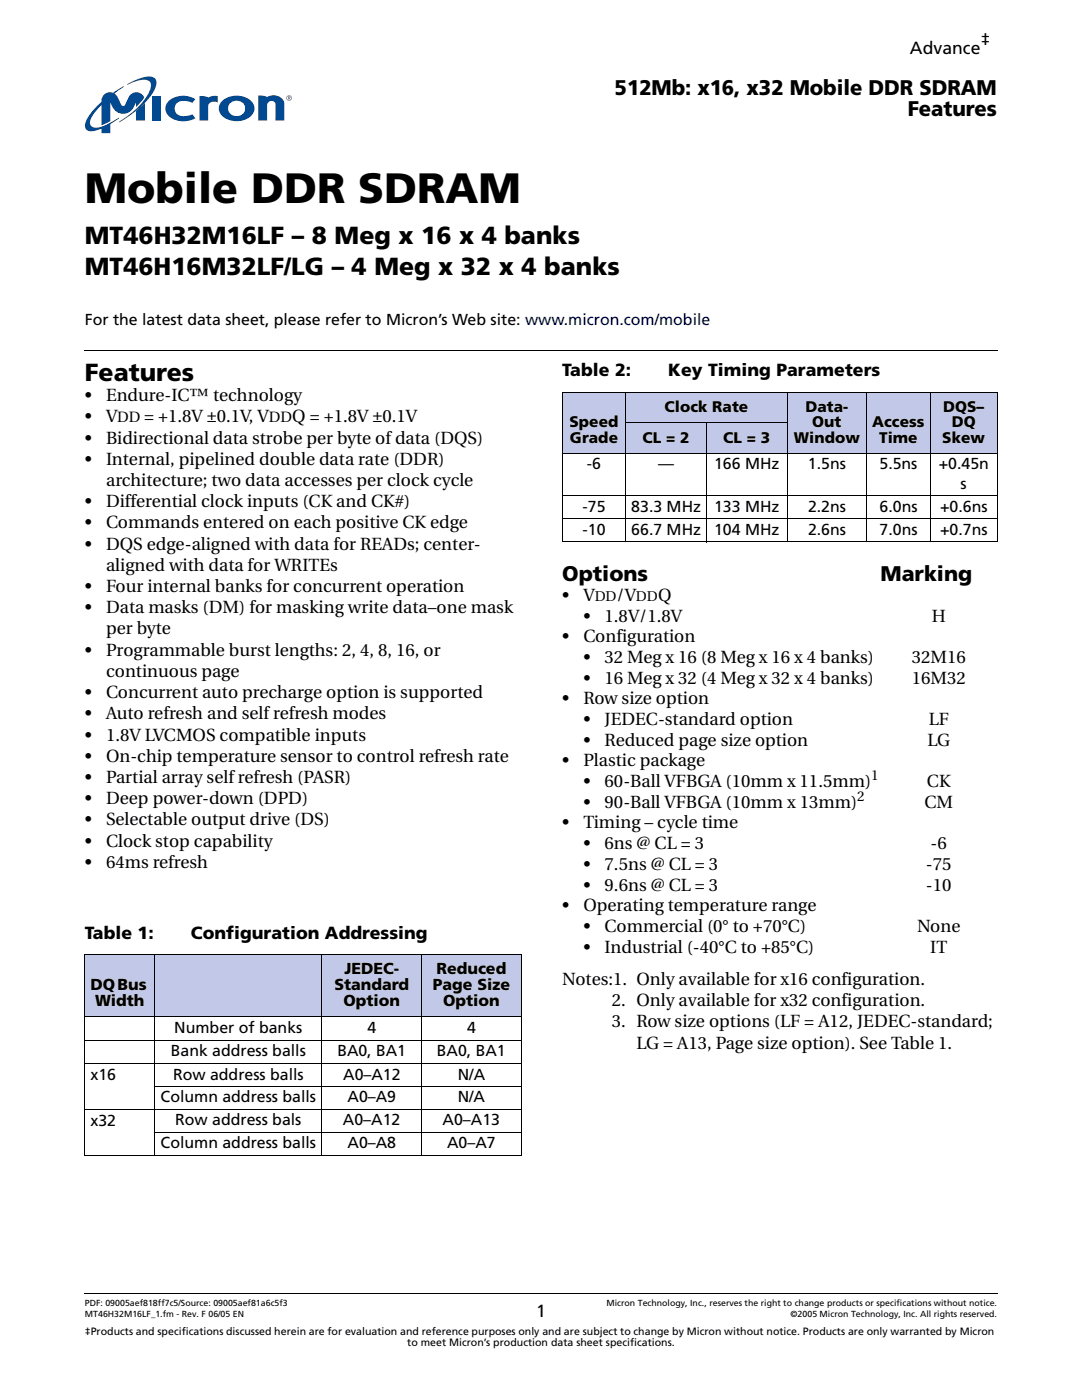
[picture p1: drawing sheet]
<svg xmlns="http://www.w3.org/2000/svg" width="216mm" height="279mm" viewBox="0 0 216 279" stroke-linecap="round" stroke-linejoin="round" font-family="sans-serif">
<defs><g id="words">
<text font-size="8.5" x="16.9" y="40.6">Mobile DDR SDRAM</text>
<g font-size="4.9">
<text x="16.9" y="48.8">MT46H32M16LF – 8 Meg x 16 x 4 banks</text>
<text x="16.9" y="54.8">MT46H16M32LF/LG – 4 Meg x 32 x 4 banks</text>
<text x="16.9" y="76.1">Features</text>
</g>
<g font-size="4.2">
<text x="122.6" y="19">512Mb: x16, x32 Mobile DDR SDRAM</text>
<text x="181.1" y="23.2">Features</text>
<text x="112.2" y="115.9">Options</text>
<text x="175.7" y="115.9">Marking</text>
</g>
<g font-size="3.5">
<text x="181.6" y="10.7">Advance</text>
<text x="112.2" y="75.1">Table 2:</text>
<text x="133.3" y="75.1">Key Timing Parameters</text>
<text x="16.9" y="80.1">•</text>
<text x="21.2" y="80.1">Endure-IC™ technology</text>
<text x="16.9" y="84.3">•</text>
<text x="16.9" y="88.5">•</text>
<text x="21.2" y="84.3">V</text>
<text x="21.2" y="88.5">Bidirectional data strobe per byte of data (DQS)</text>
<text x="28.7" y="84.3">= +1.8V ±0.1V, V</text>
<text x="58.3" y="84.3">Q = +1.8V ±0.1V</text>
<text x="16.9" y="92.8">•</text>
<text x="21.2" y="92.8">Internal, pipelined double data rate (DDR)</text>
<text x="16.9" y="101.2">•</text>
<text x="21.2" y="101.2">Differential clock inputs (CK and CK#)</text>
<text x="21.2" y="97">architecture; two data accesses per clock cycle</text>
<text x="16.9" y="105.5">•</text>
<text x="21.2" y="105.5">Commands entered on each positive CK edge</text>
<text x="16.9" y="109.7">•</text>
<text x="21.2" y="109.7">DQS edge-aligned with data for READs; center-</text>
<text x="21.2" y="113.9">aligned with data for WRITEs</text>
<text x="16.9" y="118.2">•</text>
<text x="21.2" y="118.2">Four internal banks for concurrent operation</text>
<text x="112.2" y="120">•</text>
<text x="116.4" y="120">V</text>
<text x="123" y="120">/V</text>
<text x="131.3" y="120">Q</text>
<text x="16.9" y="122.4">•</text>
<text x="21.2" y="122.4">Data masks (DM) for masking write data–one mask</text>
<text x="116.4" y="124.2">•</text>
<text x="120.6" y="124.2">1.8V/1.8V</text>
<text x="185.9" y="124.2">H</text>
<text x="16.9" y="130.9">•</text>
<text x="21.2" y="126.6">per byte</text>
<text x="21.2" y="130.9">Programmable burst lengths: 2, 4, 8, 16, or</text>
<text x="112.2" y="128.1">•</text>
<text x="116.4" y="128.1">Configuration</text>
<text x="21.2" y="135.1">continuous page</text>
<text x="116.4" y="132.4">•</text>
<text x="116.4" y="136.6">•</text>
<text x="120.6" y="132.4">32 Meg x 16 (8 Meg x 16 x 4 banks)</text>
<text x="120.6" y="136.6">16 Meg x 32 (4 Meg x 32 x 4 banks)</text>
<text x="181.9" y="132.4">32M16</text>
<text x="181.9" y="136.6">16M32</text>
<text x="16.9" y="139.3">•</text>
<text x="16.9" y="143.6">•</text>
<text x="21.2" y="143.6">Auto refresh and self refresh modes</text>
<text x="21.2" y="139.3">Concurrent auto precharge option is supported</text>
<text x="112.2" y="140.5">•</text>
<text x="116.4" y="140.5">Row size option</text>
<text x="16.9" y="147.8">•</text>
<text x="21.2" y="147.8">1.8V LVCMOS compatible inputs</text>
<text x="116.4" y="144.7">•</text>
<text x="116.4" y="148.9">•</text>
<text x="120.7" y="148.9">Reduced page size option</text>
<text x="120.7" y="144.7">JEDEC-standard option</text>
<text x="185.1" y="148.9">LG</text>
<text x="185.3" y="144.7">LF</text>
<text x="16.9" y="152">•</text>
<text x="21.2" y="152">On-chip temperature sensor to control refresh rate</text>
<text x="112.2" y="152.8">•</text>
<text x="116.4" y="152.8">Plastic package</text>
<text x="16.9" y="156.3">•</text>
<text x="16.9" y="160.5">•</text>
<text x="21.2" y="160.5">Deep power-down (DPD)</text>
<text x="21.2" y="156.3">Partial array self refresh (PASR)</text>
<text x="116.4" y="161.3">•</text>
<text x="116.4" y="157">•</text>
<text x="120.6" y="161.3">90-Ball VFBGA (10mm x 13mm)</text>
<text x="120.7" y="157">60-Ball VFBGA (10mm x 11.5mm)</text>
<text x="184.5" y="161.3">CM</text>
<text x="185" y="157">CK</text>
<text x="16.9" y="164.7">•</text>
<text x="21.2" y="164.7">Selectable output drive (DS)</text>
<text x="112.2" y="165.2">•</text>
<text x="116.4" y="165.2">Timing – cycle time</text>
<text x="16.9" y="169">•</text>
<text x="16.9" y="173.2">•</text>
<text x="21.2" y="173.2">64ms refresh</text>
<text x="21.2" y="169">Clock stop capability</text>
<text x="116.4" y="169.4">•</text>
<text x="116.4" y="173.6">•</text>
<text x="120.6" y="173.6">7.5ns @ CL = 3</text>
<text x="120.7" y="169.4">6ns @ CL = 3</text>
<text x="184.8" y="173.6">-75</text>
<text x="185.7" y="169.4">-6</text>
<text x="116.4" y="177.9">•</text>
<text x="120.6" y="177.9">9.6ns @ CL = 3</text>
<text x="184.8" y="177.9">-10</text>
<text x="112.2" y="181.7">•</text>
<text x="116.4" y="181.7">Operating temperature range</text>
<text x="116.4" y="186">•</text>
<text x="120.7" y="186">Commercial (0° to +70°C)</text>
<text x="183" y="186">None</text>
<text x="16.9" y="187.3">Table 1:</text>
<text x="38.1" y="187.3">Configuration Addressing</text>
<text x="116.4" y="190.2">•</text>
<text x="120.7" y="190.2">Industrial (-40°C to +85°C)</text>
<text x="185.6" y="190.2">IT</text>
<text x="112.2" y="196.6">Notes:1. Only available for x16 configuration.</text>
<text x="122.1" y="200.8">2. Only available for x32 configuration.</text>
<text x="122.1" y="205">3. Row size options (LF = A12, JEDEC-standard;</text>
<text x="127" y="209.3">LG = A13, Page size option). See Table 1.</text>
<text x="107" y="262.8">1</text>
</g>
<text font-size="3.4" x="195.7" y="9">‡</text>
<g font-size="3.2">
<text x="16.9" y="64.9">For the latest data sheet, please refer to Micron’s Web site: www.micron.com/mobile</text>
<text x="117.1" y="93.7">-6</text>
<text x="131.3" y="93.7">—</text>
<text x="142.5" y="93.7">166 MHz</text>
<text x="161.2" y="93.7">1.5ns</text>
<text x="175.5" y="93.7">5.5ns</text>
<text x="187.3" y="93.7">+0.45n</text>
<text x="191.7" y="97.5">s</text>
<text x="116.2" y="102.1">-75</text>
<text x="116.2" y="106.7">-10</text>
<text x="126" y="102.1">83.3 MHz</text>
<text x="126" y="106.7">66.7 MHz</text>
<text x="142.5" y="102.1">133 MHz</text>
<text x="142.5" y="106.7">104 MHz</text>
<text x="161.2" y="102.1">2.2ns</text>
<text x="161.2" y="106.7">2.6ns</text>
<text x="175.5" y="102.1">6.0ns</text>
<text x="175.5" y="106.7">7.0ns</text>
<text x="187.6" y="102.1">+0.6ns</text>
<text x="187.6" y="106.7">+0.7ns</text>
<text x="18" y="197.7">DQ Bus</text>
<text x="66.7" y="197.7">Standard</text>
<text x="68.7" y="194.5">JEDEC-</text>
<text x="86.4" y="197.7">Page Size</text>
<text x="87.1" y="194.5">Reduced</text>
<text x="19" y="200.8">Width</text>
<text x="68.5" y="200.8">Option</text>
<text x="88.4" y="200.8">Option</text>
<text x="34.8" y="206.1">Number of banks</text>
<text x="73.3" y="206.1">4</text>
<text x="93.2" y="206.1">4</text>
<text x="18.1" y="215.5">x16</text>
<text x="34.1" y="210.8">Bank address balls</text>
<text x="34.5" y="215.4">Row address balls</text>
<text x="67.3" y="210.8">BA0, BA1</text>
<text x="68.5" y="215.4">A0–A12</text>
<text x="87.2" y="210.8">BA0, BA1</text>
<text x="91.4" y="215.4">N/A</text>
<text x="32" y="220">Column address balls</text>
<text x="69.4" y="220">A0–A9</text>
<text x="91.3" y="220">N/A</text>
<text x="18.1" y="224.7">x32</text>
<text x="35" y="224.6">Row address bals</text>
<text x="68.4" y="224.6">A0–A12</text>
<text x="88.3" y="224.6">A0–A13</text>
<text x="32" y="229.2">Column address balls</text>
<text x="69.4" y="229.2">A0–A8</text>
<text x="89.2" y="229.2">A0–A7</text>
</g>
<g font-size="3.1">
<text x="132.6" y="82.2">Clock Rate</text>
<text x="160.7" y="82.2">Data-</text>
<text x="188.2" y="82.2">DQS–</text>
<text x="113.6" y="85.3">Speed</text>
<text x="113.7" y="88.4">Grade</text>
<text x="128.2" y="88.4">CL = 2</text>
<text x="144.3" y="88.4">CL = 3</text>
<text x="158.4" y="88.4">Window</text>
<text x="162.1" y="85.3">Out</text>
<text x="174.1" y="85.3">Access</text>
<text x="175.4" y="88.4">Time</text>
<text x="188" y="88.4">Skew</text>
<text x="189.9" y="85.3">DQ</text>
</g>
<g font-size="3">
<text x="23.4" y="84.3">DD</text>
<text x="53.6" y="84.3">DD</text>
</g>
<g font-size="2.8">
<text x="118.7" y="120">DD</text>
<text x="126.9" y="120">DD</text>
<text x="173.9" y="155.6">1</text>
<text x="171" y="159.9">2</text>
</g>
<g font-size="2.1">
<text x="16.9" y="266.4">‡Products and specifications discussed herein are for evaluation and reference purposes only and are subject to change by Micron without notice. Products are only warranted by Micron</text>
<text x="81.3" y="268.5">to meet Micron’s production data sheet specifications.</text>
</g>
<g font-size="1.8">
<text x="16.9" y="260.7">PDF: 09005aef818ff7c5/Source: 09005aef81a6c5f3</text>
<text x="16.9" y="262.8">MT46H32M16LF_1.fm - Rev. F 06/05 EN</text>
<text x="121" y="260.7">Micron Technology, Inc., reserves the right to change products or specifications without notice.</text>
<text x="157.8" y="262.8">©2005 Micron Technology, Inc. All rights reserved.</text>
</g>
</g></defs>
<path d="M16.8 258.1l.1 .2z" fill="#000"/>
<path d="M16.9 258.2h182.2" fill="none" stroke="#000" stroke-width=".2"/>
<g fill="#fff">
<path d="M16.9 28h182.1v1.7h-182.1z"/>
<path d="M16.9 15.3h41.5v11.3h-41.5z"/>
</g>
<g fill="#014990">
<path d="M33.8 20a4.6 4.6 0 0 1 5.2-.2l-.6 .7a2.9 2.9 0 0 0-3.3 .3 1.6 1.6 0 0 0 .1 1.8 1.6 1.6 0 0 0 1.8 .6l1.4-.4 .6 .8a4.7 4.7 0 0 1-5.6-.8 2.01 2.01 0 0 1 .4-2.8z"/>
<path d="M51.5 19.1a2.24 2.24 0 0 1 1.8 .3l.6-.3a2.42 2.42 0 0 1 2.7 1.1l.1 3.9h-1.7v-3.3a.85 .85 0 0 0-1-.7 .85 .85 0 0 0-.7 .9v3.1h-1.8z"/>
<path d="M30.4 19.2h1.7v4.9h-1.7z"/>
<path d="M39.8 19.2l1.3 .1 .4 .2 1-.4 1 .1v1.2l-.5-.1a1.18 1.18 0 0 0-1.5 .8v3h-1.7z"/>
<path d="M27.1 22.1l1.8-1.6v3.6h-1.8z"/>
<path d="M46.1 20.5a1.68 1.68 0 0 1 2.1-.1 1.68 1.68 0 0 1 .5 2.1 1.69 1.69 0 0 1-2.3 .5 1.69 1.69 0 0 1-.6-2.2zM44.5 20a2.11 2.11 0 0 0 .5 3.7 4.4 4.4 0 0 0 5.4-.9 2.13 2.13 0 0 0-1-3.2 4.6 4.6 0 0 0-4.9 .4z"/>
</g>
<path d="M25.4 16.8a9.2 9.2 0 0 1 4.9-1.5 1.26 1.26 0 0 1 .8 1.8 14 14 0 0 1-4.9 5.7l-2.5 1.6 .4-.4a14.8 14.8 0 0 0 5.9-6.3 1.22 1.22 0 0 0-.1-1.3 1.22 1.22 0 0 0-1.3-.5l-1.2 .2-2 .8z" fill="#00817a"/>
<g fill="#014990">
<path d="M20.7 18.9a2.18 2.18 0 0 1 1.9-.4l2.1-1.3-1.9 1.5 .7 .7 .8 1.6 .4 .1 .3-.2a3.3 3.3 0 0 1 1.5-2.3 1.55 1.55 0 0 1 2.2 1l-1.6 1.8v-1a2.8 2.8 0 0 1-2.5 2.3 2.34 2.34 0 0 1-2.2-1.5l-.4-.8v3.8l-1.8 .8v-4.1l-.7 .8a5 5 0 0 0-1.5 3 1.14 1.14 0 0 0 1.4 .8 18 18 0 0 0 4.4-2l-1.8 1.3v1.8h-1.8v-.9a3.7 3.7 0 0 1-2.8 .3 1.36 1.36 0 0 1-.2-1.8 11.1 11.1 0 0 1 3-3.9 1.78 1.78 0 0 1 .5-1.4z"/>
<path d="M57.1 19.6a.55 .55 0 0 1 1.1 0 .55 .55 0 0 1-1.1 0zM57.2 19.6a.45 .45 0 0 0 .9 0 .45 .45 0 0 0-.9 0zM57.5 19.2l.4 .1-.1 .3 .2 .3-.3-.3-.2 .3zM57.6 19.3v.2h.2v-.2z"/>
</g>
<path d="M16.8 69.8l.1 .1z" fill="#000"/>
<path d="M16.9 69.8h182.2" fill="none" stroke="#000" stroke-width=".2"/>
<g fill="#c2c8e8">
<path d="M16.9 190.6h14v12.3h-14z"/>
<path d="M30.9 190.6h53.2v12.3h-53.2z"/>
<path d="M84.1 190.6h19.9v12.3h-19.9z"/>
</g>
<g fill="none" stroke="#000" stroke-width=".2">
<path d="M16.8 190.6h87.3M16.9 190.7v39.8M30.9 190.5v40.2M64.2 190.5v40.2M84.1 190.5v40.2M104 190.7v39.8M16.8 202.9h87.3M16.8 207.6h87.3M16.8 212.3h87.3M30.8 216.8h73.3M16.8 221.4h87.3M16.8 230.6h87.3"/>
<path d="M30.8 226h73.3"/>
</g>
<g fill="#c2c8e8">
<path d="M112.2 78.4h12.7v12.1h-12.7z"/>
<path d="M124.9 78.4h32.2v5.9h-32.2z"/>
<path d="M157.1 78.4h15.8v12.1h-15.8z"/>
<path d="M172.9 78.4h12.7v12.1h-12.7z"/>
<path d="M185.6 78.4h13.4v12.1h-13.4z"/>
<path d="M124.9 84.3h16.1v6.2h-16.1z"/>
<path d="M141 84.3h16.1v6.2h-16.1z"/>
</g>
<g fill="none" stroke="#000" stroke-width=".2">
<path d="M112.1 78.4h87M112.2 78.5v29.5M124.9 78.3v29.9M157.1 78.3v29.9M172.9 78.3v29.9M185.6 78.3v29.9M199 78.5v29.5M112.1 90.5h87M112.1 99h87M124.8 84.3h32.3M141 84.2v24M112.1 103.5h87"/>
<path d="M112.1 108.1h87"/>
</g>
<use href="#words"/>
</svg>
